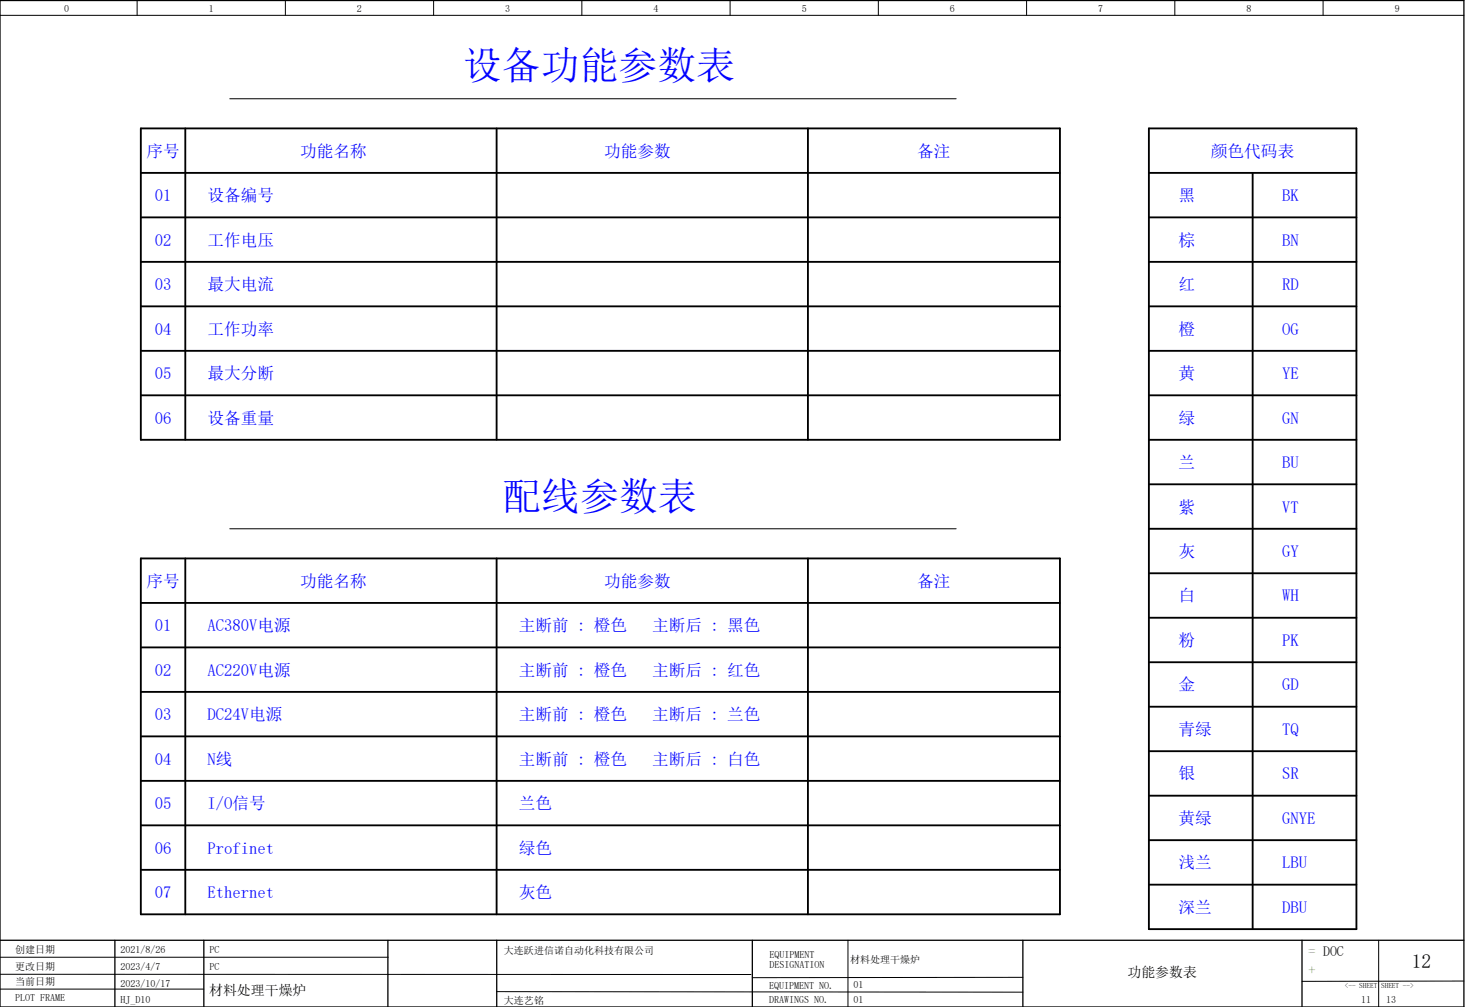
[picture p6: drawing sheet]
<svg xmlns="http://www.w3.org/2000/svg" width="399mm" height="272mm" viewBox="0 0 399 272" stroke-linecap="round" stroke-linejoin="round" font-family="sans-serif">
<defs><g id="words">
<g font-size="10.5" fill="#00f">
<text x="124.9" y="21.4">设备功能参数表</text>
<text x="135.5" y="137.5">配线参数表</text>
</g>
<text font-size="5.3" x="380.9" y="261">12</text>
<g font-size="4.5" fill="#00f">
<text x="39.5" y="42.3">序号</text>
<text x="81" y="42.3">功能名称</text>
<text x="163" y="42.3">功能参数</text>
<text x="247.5" y="42.3">备注</text>
<text x="326.8" y="42.3">颜色代码表</text>
<text x="41.7" y="54.3">01</text>
<text x="56" y="54.3">设备编号</text>
<text x="318" y="54.3">黑</text>
<text x="346" y="54.3">BK</text>
<text x="41.7" y="66.3">02</text>
<text x="56" y="66.3">工作电压</text>
<text x="318" y="66.3">棕</text>
<text x="346" y="66.3">BN</text>
<text x="41.7" y="78.3">03</text>
<text x="56" y="78.3">最大电流</text>
<text x="318" y="78.3">红</text>
<text x="346" y="78.3">RD</text>
<text x="41.7" y="90.3">04</text>
<text x="56" y="90.3">工作功率</text>
<text x="318" y="90.3">橙</text>
<text x="346" y="90.3">OG</text>
<text x="41.7" y="102.3">05</text>
<text x="56" y="102.3">最大分断</text>
<text x="318" y="102.3">黄</text>
<text x="346" y="102.3">YE</text>
<text x="41.7" y="114.3">06</text>
<text x="56" y="114.3">设备重量</text>
<text x="318" y="114.3">绿</text>
<text x="346" y="114.3">GN</text>
<text x="318" y="126.3">兰</text>
<text x="346" y="126.3">BU</text>
<text x="318" y="138.3">紫</text>
<text x="346" y="138.3">VT</text>
<text x="318" y="150.3">灰</text>
<text x="346" y="150.3">GY</text>
<text x="39.5" y="158.3">序号</text>
<text x="81" y="158.3">功能名称</text>
<text x="163" y="158.3">功能参数</text>
<text x="247.5" y="158.3">备注</text>
<text x="318" y="162.3">白</text>
<text x="346" y="162.3">WH</text>
<text x="41.7" y="170.3">01</text>
<text x="56" y="170.3">AC380V电源</text>
<text x="140" y="170.3">主断前 : 橙色</text>
<text x="176" y="170.3">主断后 : 黑色</text>
<text x="318" y="174.3">粉</text>
<text x="346" y="174.3">PK</text>
<text x="41.7" y="182.3">02</text>
<text x="56" y="182.3">AC220V电源</text>
<text x="140" y="182.3">主断前 : 橙色</text>
<text x="176" y="182.3">主断后 : 红色</text>
<text x="318" y="186.3">金</text>
<text x="346" y="186.3">GD</text>
<text x="41.7" y="194.3">03</text>
<text x="56" y="194.3">DC24V电源</text>
<text x="140" y="194.3">主断前 : 橙色</text>
<text x="176" y="194.3">主断后 : 兰色</text>
<text x="318" y="198.3">青绿</text>
<text x="346" y="198.3">TQ</text>
<text x="41.7" y="206.3">04</text>
<text x="56" y="206.3">N线</text>
<text x="140" y="206.3">主断前 : 橙色</text>
<text x="176" y="206.3">主断后 : 白色</text>
<text x="318" y="210.3">银</text>
<text x="346" y="210.3">SR</text>
<text x="41.7" y="218.3">05</text>
<text x="56" y="218.3">I/O信号</text>
<text x="140" y="218.3">兰色</text>
<text x="318" y="222.3">黄绿</text>
<text x="346" y="222.3">GNYE</text>
<text x="41.7" y="230.3">06</text>
<text x="56" y="230.3">Profinet</text>
<text x="140" y="230.3">绿色</text>
<text x="318" y="234.3">浅兰</text>
<text x="346" y="234.3">LBU</text>
<text x="41.7" y="242.3">07</text>
<text x="56" y="242.3">Ethernet</text>
<text x="140" y="242.3">灰色</text>
<text x="318" y="246.3">深兰</text>
<text x="346" y="246.3">DBU</text>
</g>
<g font-size="3.7" fill="#7ca552">
<text x="353.1" y="258">= DOC</text>
<text x="353.1" y="263">+</text>
</g>
<g font-size="3.7">
<text x="304.2" y="263.5">功能参数表</text>
<text x="56.4" y="268.5">材料处理干燥炉</text>
</g>
<g font-size="2.7">
<text x="17.3" y="3.1">0</text>
<text x="56.3" y="3.1">1</text>
<text x="96.3" y="3.1">2</text>
<text x="136.3" y="3.1">3</text>
<text x="176.3" y="3.1">4</text>
<text x="216.3" y="3.1">5</text>
<text x="256.3" y="3.1">6</text>
<text x="296.3" y="3.1">7</text>
<text x="336.3" y="3.1">8</text>
<text x="376.3" y="3.1">9</text>
<text x="4.1" y="257.1">创建日期</text>
<text x="32.5" y="257.1">2021/8/26</text>
<text x="56.5" y="257.1">PC</text>
<text x="136" y="257.3">大连跃进信诺自动化科技有限公司</text>
<text x="4" y="261.6">更改日期</text>
<text x="32.5" y="261.6">2023/4/7</text>
<text x="56.5" y="261.6">PC</text>
<text x="207.6" y="258.3">EQUIPMENT</text>
<text x="207.6" y="261">DESIGNATION</text>
<text x="229.4" y="259.7">材料处理干燥炉</text>
<text x="4.1" y="265.8">当前日期</text>
<text x="32.5" y="266.1">2023/10/17</text>
<text x="207.5" y="266.7">EQUIPMENT NO.</text>
<text x="230.3" y="266.6">01</text>
<text x="4.1" y="270.2">PLOT FRAME</text>
<text x="32.5" y="270.6">HJ_D10</text>
<text x="136" y="270.8">大连艺铭</text>
<text x="207.5" y="270.6">DRAWINGS NO.</text>
<text x="230.3" y="270.6">01</text>
<text x="367.3" y="270.6">11</text>
<text x="374" y="270.6">13</text>
</g>
<g font-size="2">
<text x="362.9" y="266.6">&lt;-- SHEET</text>
<text x="372.7" y="266.4">SHEET --&gt;</text>
</g>
</g></defs>
<path d="M0 .1h395v271.5h-395zM0 253.6h395M31 253.6v18M55 253.6v18M104.7 253.7v18M134 253.6v18M203 253.6v18M276 253.6v18M351.3 253.6v18" fill="none" stroke="#000" stroke-width=".35"/>
<g fill="none" stroke="#000" stroke-width=".27">
<path d="M0 4.1h395M37 .1v4M77 .1v4M117 .1v4M157 .1v4M197 .1v4M237 .1v4M277 .1v4M317 .1v4M357 .1v4M62 26.6h196M62 142.6h196"/>
<path d="M0 258.2h104.8M228.8 253.6v18M372 253.6v18M0 262.8l202.6 .1M0 266.8h55M134.1 267.5l141.9 .1M276 263.6l-73 .1M395 264.6l-43.7 .1"/>
</g>
<g fill="none" stroke="#000" stroke-width=".5">
<path d="M38 34.6h248v84h-248zM50 34.6v84M134 34.6v84M218 34.6v84M310 34.6h56v216h-56zM38 58.6h248M38 46.6h248M310 58.6h56M310 46.6h56M338 46.6v204M38 70.6h248M310 70.6h56"/>
<path d="M38 94.6h248M38 82.6h248M310 94.6h56M310 82.6h56M38 106.6h248M310 106.6h56M310 118.6h56M310 130.6h56M38 150.6h248v96h-248zM50 150.6v96M134 150.6v96M218 150.6v96"/>
<path d="M310 142.6h56M310 154.6h56M38 174.6h248M38 162.6h248M310 166.6h56M310 178.6h56M38 186.6h248M38 198.6h248M310 190.6h56M38 210.6h248M310 202.6h56M310 214.6h56"/>
<path d="M38 222.6h248M38 234.6h248M310 226.6h56M310 238.6h56"/>
</g>
<use href="#words"/>
</svg>
